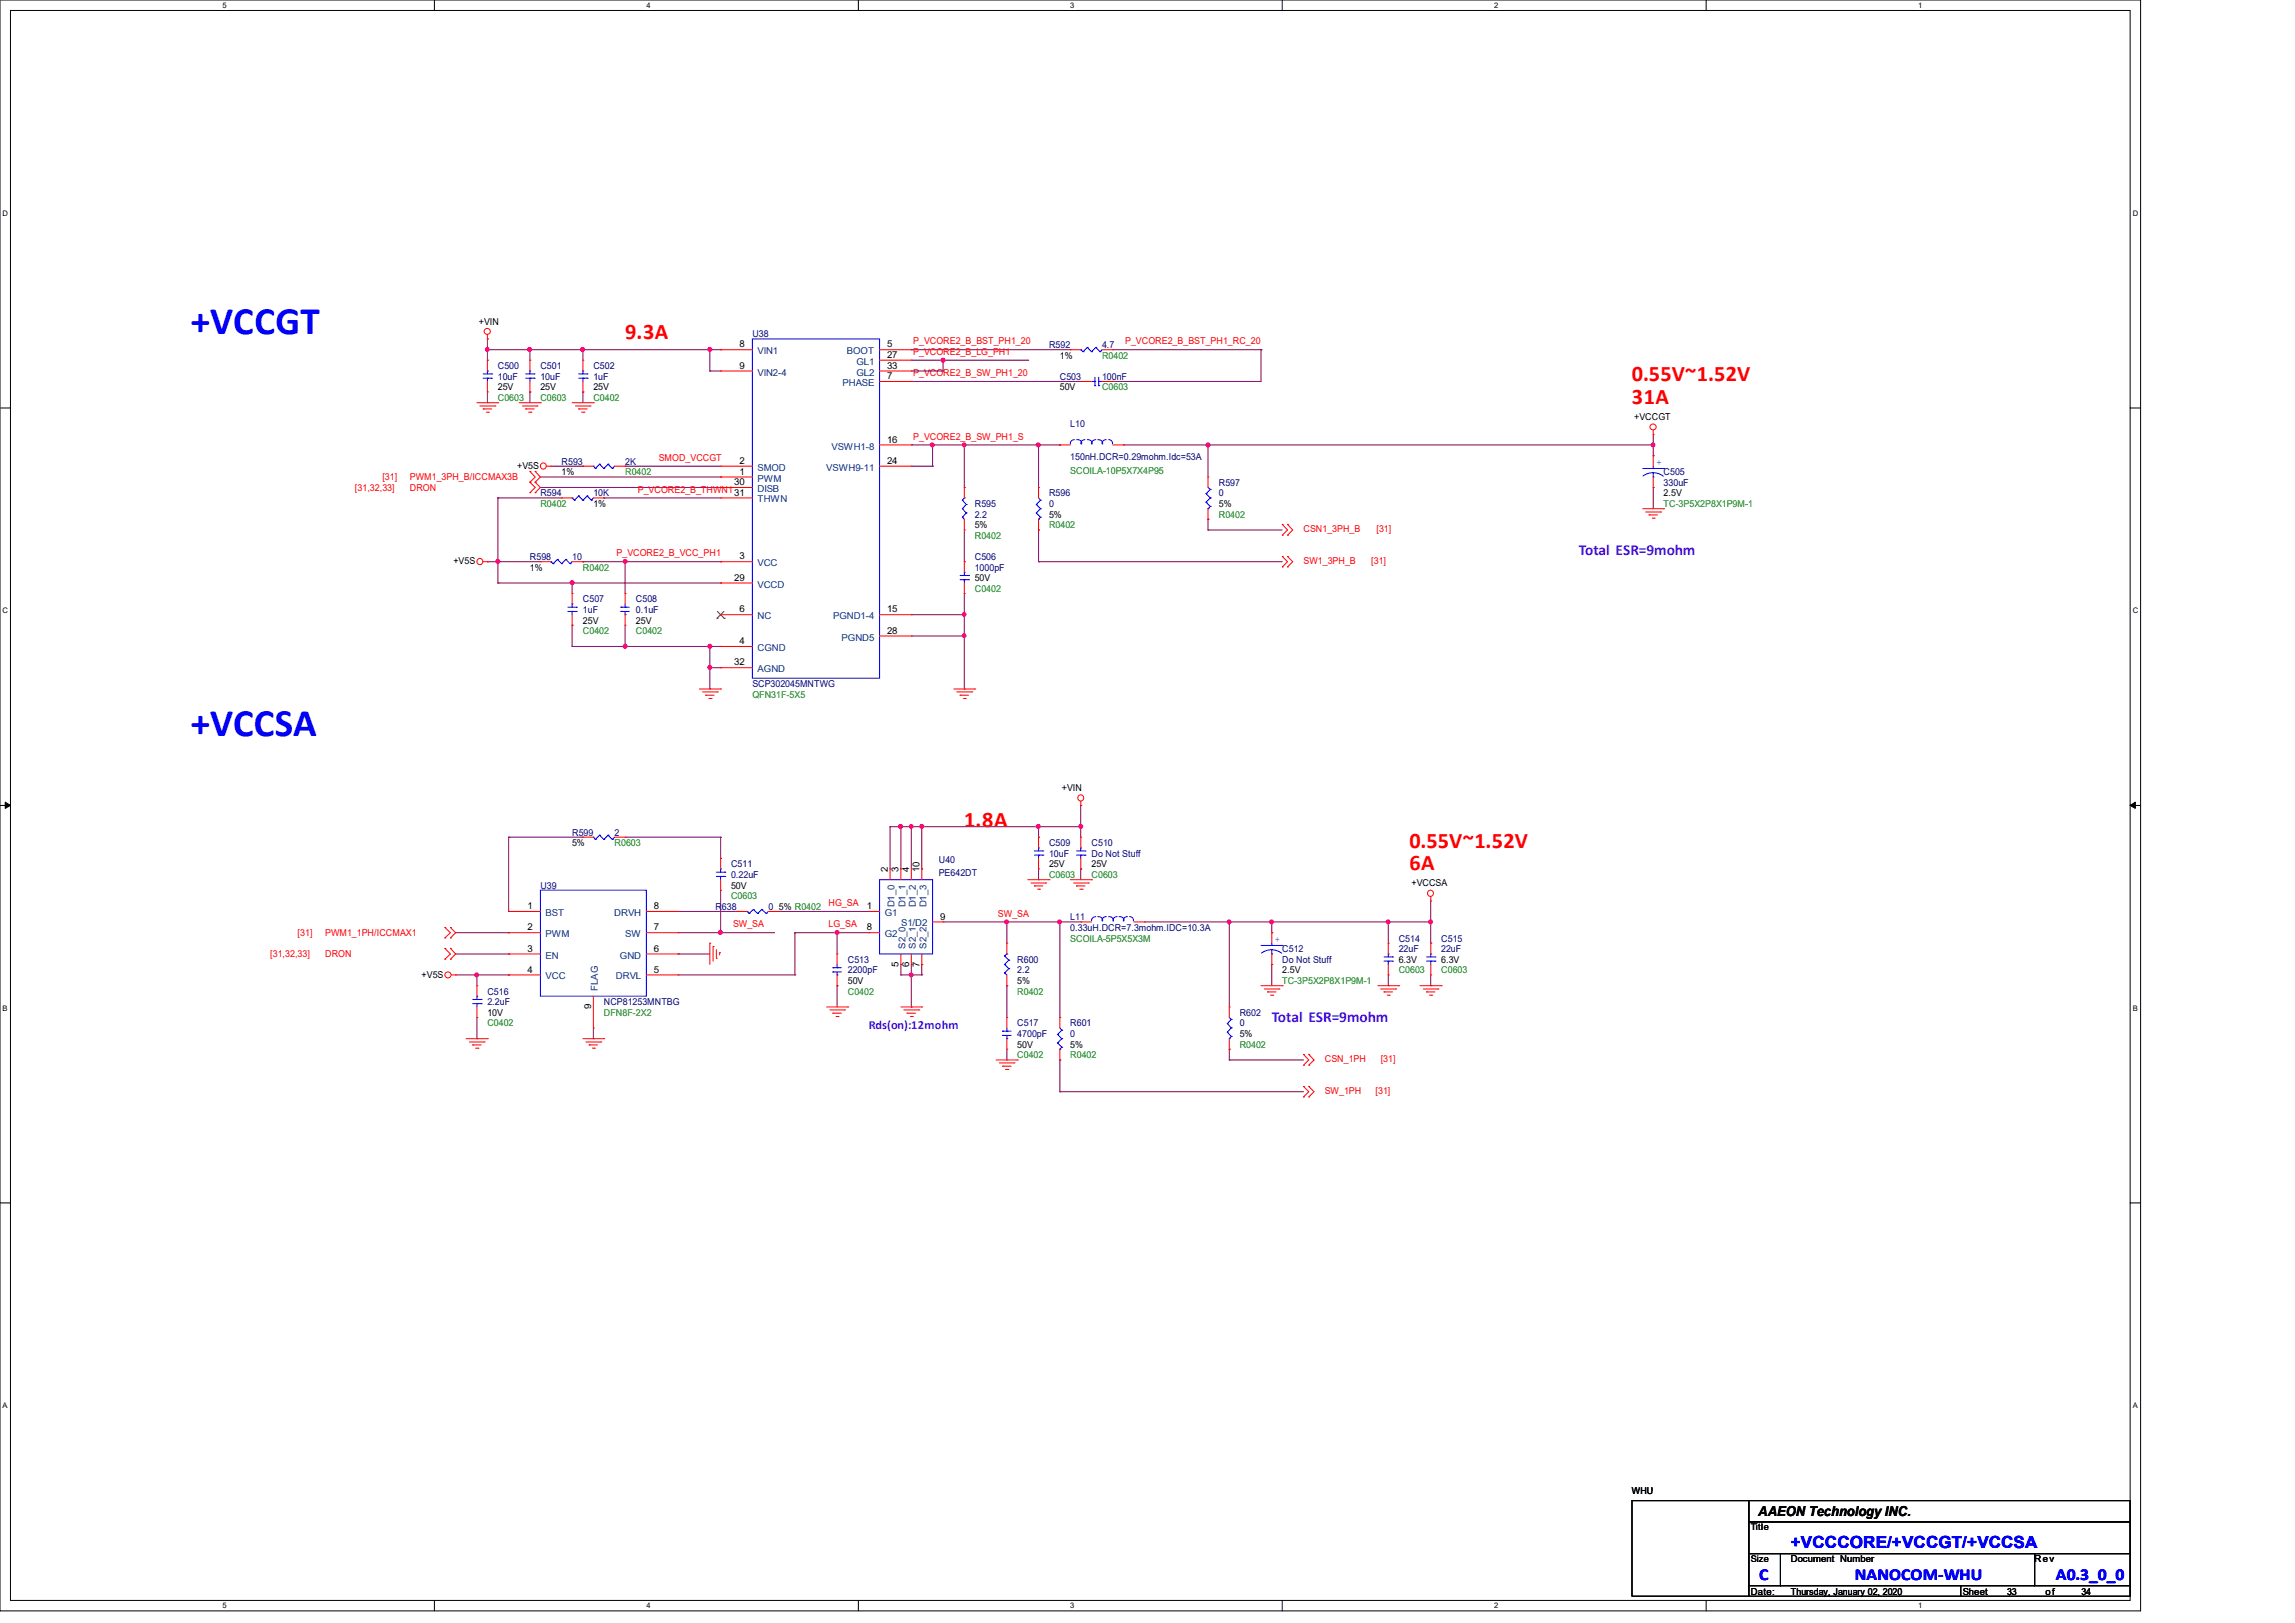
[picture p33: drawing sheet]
<svg xmlns="http://www.w3.org/2000/svg" width="297mm" height="210mm" viewBox="0 0 297 210" stroke-linecap="round" stroke-linejoin="round" font-family="sans-serif">
<defs><g id="words">
<g font-size="5" fill="#00f">
<text x="24.7" y="43.2">+VCCGT</text>
<text x="24.7" y="95.3">+VCCSA</text>
</g>
<g font-size="2.9" fill="#f00">
<text x="80.9" y="43.9">9.3A</text>
<text x="211.2" y="49.4">0.55V~1.52V</text>
<text x="211.2" y="52.2">31A</text>
<text x="124.8" y="107">1.8A</text>
<text x="182.4" y="109.7">0.55V~1.52V</text>
<text x="182.4" y="112.6">6A</text>
</g>
<g font-size="2.2" fill="#00f">
<text x="231.8" y="200.4">+VCCCORE/+VCCGT/+VCCSA</text>
<text x="227.7" y="204.5">C</text>
<text x="240" y="204.5">NANOCOM-WHU</text>
<text x="266.1" y="204.5">A0.3_0_0</text>
</g>
<g font-size="2" fill="#8000ff">
<text x="204.3" y="71.8">Total ESR=9mohm</text>
<text x="164.6" y="132.2">Total ESR=9mohm</text>
</g>
<text font-size="1.8" x="227.5" y="196.2">AAEON Technology INC.</text>
<text font-size="1.6" fill="#8000ff" x="112.4" y="133.2">Rds(on):12mohm</text>
<g font-size="1.2">
<text x="62" y="42">+VIN</text>
<text x="95.7" y="45">8</text>
<text x="95.7" y="47.7">9</text>
<text x="114.8" y="45">5</text>
<text x="114.8" y="46.3">27</text>
<text x="114.8" y="47.7">33</text>
<text x="137.2" y="46.4">1%</text>
<text x="64.4" y="50.5">25V</text>
<text x="69.9" y="50.5">25V</text>
<text x="76.8" y="50.5">25V</text>
<text x="114.8" y="49.1">7</text>
<text x="137.2" y="50.5">50V</text>
<text x="114.8" y="57.3">16</text>
<text x="211.5" y="54.4">+VCCGT</text>
<text x="66.9" y="60.7">+V5S</text>
<text x="72.7" y="61.5">1%</text>
<text x="76.8" y="65.6">1%</text>
<text x="95" y="62.8">30</text>
<text x="95" y="64.1">31</text>
<text x="95.7" y="60">2</text>
<text x="95.7" y="61.4">1</text>
<text x="114.8" y="60">24</text>
<text x="157.7" y="65.6">5%</text>
<text x="215.3" y="64.2">2.5V</text>
<text x="126.2" y="68.3">5%</text>
<text x="135.8" y="67">5%</text>
<text x="58.7" y="73">+V5S</text>
<text x="68.6" y="73.8">1%</text>
<text x="95" y="75.1">29</text>
<text x="95.7" y="72.4">3</text>
<text x="126.2" y="75.2">50V</text>
<text x="75.4" y="80.7">25V</text>
<text x="82.3" y="80.7">25V</text>
<text x="95.7" y="79.2">6</text>
<text x="95.7" y="83.4">4</text>
<text x="114.8" y="82">28</text>
<text x="114.8" y="79.2">15</text>
<text x="95" y="86.1">32</text>
<text x="137.4" y="102.4">+VIN</text>
<text x="74" y="109.5">5%</text>
<text x="114.9" y="112.9" transform="rotate(-90 114.9 112.9)">2</text>
<text x="116.3" y="112.9" transform="rotate(-90 116.3 112.9)">3</text>
<text x="117.6" y="112.9" transform="rotate(-90 117.6 112.9)">4</text>
<text x="119" y="112.9" transform="rotate(-90 119 112.9)">10</text>
<text x="135.8" y="112.2">25V</text>
<text x="141.3" y="112.2">25V</text>
<text x="68.3" y="117.6">1</text>
<text x="84.6" y="117.6">8</text>
<text x="94.6" y="115">50V</text>
<text x="100.8" y="117.7">5% R0402</text>
<text x="112.2" y="117.6">1</text>
<text x="121.7" y="119">9</text>
<text x="182.7" y="114.7">+VCCSA</text>
<text x="68.3" y="120.4">2</text>
<text x="68.3" y="123.1">3</text>
<text x="68.3" y="125.9">4</text>
<text x="84.6" y="120.4">7</text>
<text x="84.6" y="123.1">6</text>
<text x="84.6" y="125.9">5</text>
<text x="112.2" y="120.4">8</text>
<text x="116.3" y="125.1" transform="rotate(-90 116.3 125.1)">5</text>
<text x="117.6" y="125.1" transform="rotate(-90 117.6 125.1)">6</text>
<text x="119" y="125.1" transform="rotate(-90 119 125.1)">7</text>
<text x="165.9" y="125.9">2.5V</text>
<text x="181" y="124.6">6.3V</text>
<text x="186.5" y="124.6">6.3V</text>
<text x="54.6" y="126.5">+V5S</text>
<text x="63.1" y="131.4">10V</text>
<text x="76.5" y="130.6" transform="rotate(-90 76.5 130.6)">9</text>
<text x="109.7" y="127.3">50V</text>
<text x="131.7" y="127.3">5%</text>
<text x="131.7" y="135.5">50V</text>
<text x="138.5" y="135.5">5%</text>
<text x="160.4" y="134.2">5%</text>
<text x="211.2" y="193.3">WHU</text>
<text x="226.6" y="198">Title</text>
<text x="226.6" y="202.1">Size</text>
<text x="231.8" y="202.2">Document Number</text>
<text x="263.3" y="202.2">Rev</text>
<text x="226.6" y="206.3">Date:</text>
<text x="231.8" y="206.3">Thursday, January 02, 2020</text>
<text x="254" y="206.3">Sheet</text>
<text x="259.8" y="206.3">33</text>
<text x="264.7" y="206.3">of</text>
<text x="269.4" y="206.3">34</text>
</g>
<g font-size="1.2" fill="#000080">
<text x="64.4" y="47.8">C500</text>
<text x="69.9" y="47.8">C501</text>
<text x="76.8" y="47.8">C502</text>
<text x="97.4" y="43.6">U38</text>
<text x="135.8" y="45">R592</text>
<text x="142.6" y="45">4.7</text>
<text x="64.4" y="49.1">10uF</text>
<text x="69.9" y="49.1">10uF</text>
<text x="76.8" y="49.1">1uF</text>
<text x="137.2" y="49.1">C503</text>
<text x="142.6" y="49.1">100nF</text>
<text x="138.5" y="55.3">L10</text>
<text x="138.5" y="59.6">150nH.DCR=0.29mohm.Idc=53A</text>
<text x="69.9" y="64.2">R594</text>
<text x="72.7" y="60.1">R593</text>
<text x="76.8" y="64.2">10K</text>
<text x="80.9" y="60.1">2K</text>
<text x="126.2" y="65.6">R595</text>
<text x="135.8" y="64.2">R596</text>
<text x="135.8" y="65.6">0</text>
<text x="157.7" y="62.9">R597</text>
<text x="157.7" y="64.2">0</text>
<text x="215.3" y="61.5">C505</text>
<text x="215.3" y="62.9">330uF</text>
<text x="126.2" y="67">2.2</text>
<text x="68.6" y="72.4">R598</text>
<text x="74" y="72.4">10</text>
<text x="75.4" y="77.9">C507</text>
<text x="82.3" y="77.9">C508</text>
<text x="126.2" y="72.4">C506</text>
<text x="126.2" y="73.8">1000pF</text>
<text x="75.4" y="79.3">1uF</text>
<text x="82.3" y="79.3">0.1uF</text>
<text x="97.4" y="88.9">SCP302045MNTWG</text>
<text x="74" y="108.1">R599</text>
<text x="79.5" y="108.1">2</text>
<text x="94.6" y="112.2">C511</text>
<text x="94.6" y="113.6">0.22uF</text>
<text x="121.5" y="111.7">U40</text>
<text x="121.5" y="113.3">PE642DT</text>
<text x="135.8" y="109.5">C509</text>
<text x="135.8" y="110.9">10uF</text>
<text x="141.3" y="109.5">C510</text>
<text x="141.3" y="110.9">Do Not Stuff</text>
<text x="69.9" y="115">U39</text>
<text x="92.6" y="117.7">R638</text>
<text x="99.4" y="117.7">0</text>
<text x="138.5" y="119.1">L11</text>
<text x="109.7" y="124.6">C513</text>
<text x="109.7" y="125.9">2200pF</text>
<text x="131.7" y="124.6">R600</text>
<text x="131.7" y="125.9">2.2</text>
<text x="138.5" y="120.4">0.33uH.DCR=7.3mohm.IDC=10.3A</text>
<text x="165.9" y="123.2">C512</text>
<text x="165.9" y="124.6">Do Not Stuff</text>
<text x="181" y="121.8">C514</text>
<text x="181" y="123.2">22uF</text>
<text x="186.5" y="121.8">C515</text>
<text x="186.5" y="123.2">22uF</text>
<text x="63.1" y="128.7">C516</text>
<text x="63.1" y="130">2.2uF</text>
<text x="78.1" y="130">NCP81253MNTBG</text>
<text x="160.4" y="131.4">R602</text>
<text x="131.7" y="132.8">C517</text>
<text x="131.7" y="134.2">4700pF</text>
<text x="138.5" y="132.8">R601</text>
<text x="138.5" y="134.2">0</text>
<text x="160.4" y="132.8">0</text>
</g>
<g font-size="1.2" fill="#004080">
<text x="98" y="45.8">VIN1</text>
<text x="109.6" y="45.8">BOOT</text>
<text x="110.8" y="47.2">GL1</text>
<text x="98" y="48.6">VIN2-4</text>
<text x="109" y="50">PHASE</text>
<text x="110.8" y="48.6">GL2</text>
<text x="107.6" y="58.2">VSWH1-8</text>
<text x="98" y="60.9">SMOD</text>
<text x="98" y="62.3">PWM</text>
<text x="98" y="63.7">DISB</text>
<text x="98" y="65">THWN</text>
<text x="106.9" y="60.9">VSWH9-11</text>
<text x="98" y="73.3">VCC</text>
<text x="98" y="76">VCCD</text>
<text x="98" y="80.1">NC</text>
<text x="107.8" y="80.1">PGND1-4</text>
<text x="108.9" y="82.9">PGND5</text>
<text x="98" y="84.2">CGND</text>
<text x="98" y="87">AGND</text>
<text x="70.6" y="118.5">BST</text>
<text x="79.5" y="118.5">DRVH</text>
<text x="114.5" y="118.5">G1</text>
<text x="115.8" y="117.4" transform="rotate(-90 115.8 117.4)">D1_0</text>
<text x="116.6" y="119.9">S1/D2</text>
<text x="117.2" y="117.4" transform="rotate(-90 117.2 117.4)">D1_1</text>
<text x="118.5" y="117.4" transform="rotate(-90 118.5 117.4)">D1_2</text>
<text x="119.9" y="117.4" transform="rotate(-90 119.9 117.4)">D1_3</text>
<text x="70.6" y="121.3">PWM</text>
<text x="70.6" y="124">EN</text>
<text x="80.2" y="124">GND</text>
<text x="80.9" y="121.3">SW</text>
<text x="114.5" y="121.3">G2</text>
<text x="117.2" y="122.8" transform="rotate(-90 117.2 122.8)">S2_0</text>
<text x="118.5" y="122.8" transform="rotate(-90 118.5 122.8)">S2_1</text>
<text x="119.9" y="122.8" transform="rotate(-90 119.9 122.8)">S2_2</text>
<text x="70.6" y="126.7">VCC</text>
<text x="77.4" y="128.2" transform="rotate(-90 77.4 128.2)">FLAG</text>
<text x="79.7" y="126.7">DRVL</text>
</g>
<g font-size="1.2" fill="#f00">
<text x="118.2" y="44.6">P_VCORE2_B_BST_PH1_20</text>
<text x="118.2" y="45.9">P_VCORE2_B_LG_PH1</text>
<text x="145.6" y="44.6">P_VCORE2_B_BST_PH1_RC_20</text>
<text x="118.2" y="48.7">P_VCORE2_B_SW_PH1_20</text>
<text x="85.3" y="59.6">SMOD_VCCGT</text>
<text x="118.2" y="56.9">P_VCORE2_B_SW_PH1_S</text>
<text x="45.9" y="63.5">[31,32,33]</text>
<text x="49.5" y="62.1">[31]</text>
<text x="53" y="62.1">PWM1_3PH_B/ICCMAX3B</text>
<text x="53" y="63.5">DRON</text>
<text x="82.5" y="63.8">P_VCORE2_B_THWN1</text>
<text x="168.7" y="68.9">CSN1_3PH_B</text>
<text x="178.1" y="68.9">[31]</text>
<text x="79.8" y="72">P_VCORE2_B_VCC_PH1</text>
<text x="168.7" y="73">SW1_3PH_B</text>
<text x="177.5" y="73">[31]</text>
<text x="107.2" y="117.3">HG_SA</text>
<text x="129.2" y="118.6">SW_SA</text>
<text x="35" y="123.9">[31,32,33]</text>
<text x="38.5" y="121.2">[31]</text>
<text x="42.1" y="121.2">PWM1_1PH/ICCMAX1</text>
<text x="42.1" y="123.9">DRON</text>
<text x="94.9" y="120">SW_SA</text>
<text x="107.2" y="120">LG_SA</text>
<text x="171.4" y="137.5">CSN_1PH</text>
<text x="178.7" y="137.5">[31]</text>
<text x="171.4" y="141.6">SW_1PH</text>
<text x="178" y="141.6">[31]</text>
</g>
<g font-size="1.2" fill="#008000">
<text x="142.6" y="46.4">R0402</text>
<text x="64.4" y="51.9">C0603</text>
<text x="69.9" y="51.9">C0603</text>
<text x="76.8" y="51.9">C0402</text>
<text x="142.6" y="50.5">C0603</text>
<text x="69.9" y="65.6">R0402</text>
<text x="80.9" y="61.5">R0402</text>
<text x="138.5" y="61.3">SCOILA-10P5X7X4P95</text>
<text x="215.3" y="65.6">TC-3P5X2P8X1P9M-1</text>
<text x="126.2" y="69.7">R0402</text>
<text x="135.8" y="68.3">R0402</text>
<text x="157.7" y="67">R0402</text>
<text x="75.4" y="73.8">R0402</text>
<text x="126.2" y="76.6">C0402</text>
<text x="75.4" y="82">C0402</text>
<text x="82.3" y="82">C0402</text>
<text x="97.4" y="90.3">QFN31F-5X5</text>
<text x="79.5" y="109.5">R0603</text>
<text x="135.8" y="113.6">C0603</text>
<text x="141.3" y="113.6">C0603</text>
<text x="94.6" y="116.3">C0603</text>
<text x="138.5" y="121.8">SCOILA-5P5X5X3M</text>
<text x="181" y="125.9">C0603</text>
<text x="186.5" y="125.9">C0603</text>
<text x="78.1" y="131.4">DFN8F-2X2</text>
<text x="109.7" y="128.7">C0402</text>
<text x="131.7" y="128.7">R0402</text>
<text x="165.9" y="127.3">TC-3P5X2P8X1P9M-1</text>
<text x="63.1" y="132.8">C0402</text>
<text x="131.7" y="136.9">C0402</text>
<text x="138.5" y="136.9">R0402</text>
<text x="160.4" y="135.5">R0402</text>
</g>
<g font-size="1.1" fill="#00f">
<text x="214.4" y="60.2">+</text>
<text x="165" y="121.9">+</text>
</g>
<g font-size="1">
<text x="28.8" y="1">5</text>
<text x="83.7" y="1">4</text>
<text x="138.5" y="1">3</text>
<text x="193.4" y="1">2</text>
<text x="248.2" y="1">1</text>
<text x=".3" y="27.9">D</text>
<text x="276" y="27.9">D</text>
<text x=".3" y="79.4">C</text>
<text x="276" y="79.4">C</text>
<text x=".3" y="130.8">B</text>
<text x="276" y="130.8">B</text>
<text x=".3" y="182.2">A</text>
<text x="276" y="182.2">A</text>
<text x="28.8" y="208.1">5</text>
<text x="83.7" y="208.1">4</text>
<text x="138.5" y="208.1">3</text>
<text x="193.4" y="208.1">2</text>
<text x="248.2" y="208.1">1</text>
</g>
</g></defs>
<path d="M0 0h277v208.4h-277zM1.4 1.4h274.3v205.7h-274.3z" fill="none" stroke="#000" stroke-width=".13"/>
<g fill="#fff">
<path d="M28.8 .1h.5v1.1h-.5z"/>
<path d="M28.8 207.2h.5v1.1h-.5z"/>
</g>
<path d="M56.2 0v1.4M56.2 207.1v1.3" fill="none" stroke="#000" stroke-width=".13"/>
<g fill="#fff">
<path d="M83.7 .1h.5v1.1h-.5z"/>
<path d="M83.7 207.2h.5v1.1h-.5z"/>
</g>
<path d="M111.1 0v1.4M111.1 207.1v1.3" fill="none" stroke="#000" stroke-width=".13"/>
<g fill="#fff">
<path d="M138.5 .1h.6v1.1h-.6z"/>
<path d="M138.5 207.2h.6v1.1h-.6z"/>
</g>
<path d="M165.9 0v1.4M165.9 207.1v1.3" fill="none" stroke="#000" stroke-width=".13"/>
<g fill="#fff">
<path d="M193.4 .1h.5v1.1h-.5z"/>
<path d="M193.4 207.2h.5v1.1h-.5z"/>
</g>
<path d="M220.8 0v1.4M220.8 207.1v1.3" fill="none" stroke="#000" stroke-width=".13"/>
<g fill="#fff">
<path d="M248.2 .1h.6v1.1h-.6z"/>
<path d="M248.2 207.2h.6v1.1h-.6z"/>
<path d="M.3 27.1h.8v1.1h-.8z"/>
<path d="M276 27.1h.7v1.1h-.7z"/>
<path d="M.3 78.5h.8v1.1h-.8z"/>
<path d="M276 78.5h.7v1.1h-.7z"/>
</g>
<path d="M0 52.8h1.4M275.7 52.8h1.3" fill="none" stroke="#000" stroke-width=".13"/>
<g fill="#fff">
<path d="M.3 129.9h.7v1.1h-.7z"/>
<path d="M276 129.9h.6v1.1h-.6z"/>
</g>
<path d="M0 104.2h1.4M275.7 104.2h1.3" fill="none" stroke="#000" stroke-width=".13"/>
<path d="M.7 103.8l.7 .4-.7 .4zM275.7 104.2l.7-.4v.8z" fill="#000" stroke="#000" stroke-width=".13"/>
<g fill="#fff">
<path d="M.3 181.4h.7v1.1h-.7z"/>
<path d="M276 181.4h.6v1.1h-.6z"/>
</g>
<path d="M0 155.7h1.4M275.7 155.7h1.3M211.2 194.2h15.1v12.3h-15.1zM226.3 194.2h49.4v2.7h-49.4zM226.3 196.9h49.4v4.1h-49.4zM226.3 201h4.1v4.2h-4.1zM226.3 205.2h27.4v1.3h-27.4zM230.4 201h32.9v4.2h-32.9zM253.7 205.2h22v1.3h-22zM263.3 201h12.4v4.2h-12.4z" fill="none" stroke="#000" stroke-width=".13"/>
<g fill="none" stroke="#800040" stroke-width=".13">
<path d="M63.1 43.9h.1M63.1 46.6h.1M63.1 52.1h.1M63.1 43.9v2.7M63.1 50.7v1.4M63.1 45.3h30.2M68.6 50.7h.1M68.6 45.3h.1M68.6 45.3v1.3M68.6 50.7v1.4M75.4 50.7h.1M75.4 45.3h.1"/>
<path d="M75.4 45.3v1.3M75.4 50.7v1.4M91.9 48h.1M91.9 45.3h.1M91.9 48h1.4M91.9 45.3v2.7M93.3 45.3h.1M117.9 45.3h.1M117.9 49.4h.1M117.9 45.3h20.6M117.9 48h4.1M117.9 57.6h19.3"/>
<path d="M117.9 49.4h22M117.9 46.6h15.1M120.7 57.6h.1M120.7 57.6v2.7M122 46.6h.1M122 48h.1M122 46.6v1.4M124.8 57.6h.1M124.8 57.6v5.5M133 46.6h.1M134.4 57.6h.1M134.4 57.6v5.5"/>
<path d="M137.2 57.6h.1M144 49.4h.1M144 45.3h19.2M145.4 57.6h68.6M156.3 57.6h.1M156.3 57.6v4.1M163.2 45.3h.1M163.2 45.3v4.1h-19.2M214 57.6h.1M214 59h.1M214 56.2v2.8M63.1 72.7h.1"/>
<path d="M63.1 72.7h6.8M64.4 64.4h.1M64.4 72.7h.1M64.4 75.4h.1M64.4 64.4h8.3M64.4 64.4v11M64.4 75.4h28.9M69.9 61.7h23.4M69.9 63.1h23.4M71.3 60.3h4.1M74 75.4h.1M74 75.4v1.4"/>
<path d="M75.4 60.3h.1M75.4 72.7h.1M75.4 72.7h17.9M78.1 64.4h.1M78.1 64.4h15.2M80.9 60.3h.1M80.9 72.7h.1M80.9 60.3h12.4M80.9 72.7v4.1M93.3 61.7h.1M93.3 63.1h.1M93.3 72.7h.1"/>
<path d="M93.3 75.4h.1M117.9 60.3h2.8M117.9 79.5h6.9M120.7 60.3h.1M124.8 79.5h.1M124.8 72.7h.1M124.8 63.1h.1M124.8 68.6v4.1M124.8 76.8v12.4M134.4 72.7h.1M134.4 68.6h.1M134.4 68.6v4.1"/>
<path d="M134.4 72.7h31.5M156.3 68.6h.1M156.3 67.2h.1M156.3 67.2v1.4M156.3 68.6h9.6M214 63.1h.1M214 63.1v2.7M74 83.7h.1M74 80.9h.1M74 80.9v2.8M74 83.7h19.3M80.9 83.7h.1"/>
<path d="M80.9 80.9v2.8M91.9 83.7h.1M91.9 86.4h.1M91.9 89.2h.1M91.9 83.7v5.5M91.9 86.4h1.4M93.3 83.7h.1M117.9 82.3h6.9M124.8 82.3h.1M124.8 89.2h.1M65.8 108.3h.1M65.8 117.9h.1"/>
<path d="M65.8 108.3h9.6M65.8 108.3v9.6M80.9 108.3h12.4M87.8 117.9h7.5M93.3 108.3h.1M93.3 111.1h.1M93.3 108.3v2.8M93.3 115.2v5.5M95.3 117.9h.1M100.8 117.9h11.6M112.4 117.9h.1M115.2 107h.1"/>
<path d="M115.2 107v5.4M115.2 107h24.7M116.6 107h.1M116.6 107v5.4M117.9 107h.1M117.9 107v5.4M119.3 112.4h.1M119.3 107h.1M119.3 107v5.4M122 119.3h17.9M130.3 119.3h.1M130.3 119.3v2.7"/>
<path d="M134.4 107h.1M134.4 113.8h.1M134.4 108.3h.1M134.4 107v1.3M134.4 112.4v1.4M137.2 119.3h.1M137.2 119.3v12.4M139.9 104.2h.1M139.9 107h.1M139.9 112.4h.1M139.9 104.2v4.1M139.9 112.4v1.4"/>
<path d="M148.1 119.3h37.1M159.1 119.3h.1M159.1 119.3v11M164.6 119.3h.1M164.6 119.3v1.4M179.7 119.3h.1M179.7 119.3v2.7M185.2 119.3h.1M185.2 116.6v5.4M59 123.4h6.8M59 126.2h6.8M59 120.7h6.8"/>
<path d="M61.7 126.2h.1M61.7 134.4h.1M61.7 126.2v1.4M61.7 131.7v2.7M65.8 126.2h.1M65.8 120.7h.1M65.8 123.4h.1M76.8 134.4h.1M76.8 133v1.4M87.8 123.4h.1M87.8 123.4h4.1M87.8 126.2h15.1"/>
<path d="M87.8 120.7h12.3M93.3 120.7h.1M100.1 120.7h.1M102.9 126.2h.1M102.9 120.7h.1M102.9 120.7h9.5M102.9 120.7v5.5M108.3 120.7h.1M108.3 127.6h.1M108.3 120.7v2.7M108.3 127.6v2.7M116.6 126.2h.1"/>
<path d="M116.6 126.2h2.7M116.6 124.8v1.4M117.9 126.2h.1M117.9 130.3h.1M117.9 124.8v5.5M119.3 124.8h.1M119.3 126.2h.1M119.3 124.8v1.4M130.3 137.2h.1M130.3 127.6h.1M130.3 127.6v4.1M130.3 135.8v1.4"/>
<path d="M137.2 137.2h.1M137.2 137.2v4.1M159.1 135.8h.1M159.1 137.2h.1M159.1 135.8v1.4M159.1 137.2h9.6M164.6 124.8h.1M164.6 120.7h.1M164.6 124.8v2.8M179.7 127.6h.1M179.7 126.2v1.4M185.2 122h.1"/>
<path d="M185.2 127.6h.1M185.2 126.2v1.4M137.2 141.3h.1M137.2 141.3h31.5"/>
</g>
<g fill="#f0f" stroke="#f0f" stroke-width=".13">
<circle cx="61.7" cy="126.2" r=".25"/>
<circle cx="93.2" cy="120.7" r=".25"/>
<circle cx="117.9" cy="126.1" r=".24"/>
<circle cx="116.5" cy="106.9" r=".25"/>
<circle cx="117.9" cy="106.9" r=".24"/>
<circle cx="139.9" cy="106.9" r=".25"/>
<circle cx="119.3" cy="106.9" r=".25"/>
<circle cx="134.4" cy="106.9" r=".25"/>
<circle cx="130.3" cy="119.3" r=".25"/>
<circle cx="108.3" cy="120.7" r=".25"/>
<circle cx="159.1" cy="119.3" r=".24"/>
<circle cx="164.5" cy="119.3" r=".25"/>
<circle cx="179.6" cy="119.3" r=".24"/>
<circle cx="185.1" cy="119.3" r=".25"/>
<circle cx="137.1" cy="119.3" r=".25"/>
<circle cx="63" cy="45.2" r=".24"/>
<circle cx="68.5" cy="45.2" r=".25"/>
<circle cx="75.4" cy="45.2" r=".25"/>
<circle cx="91.9" cy="45.2" r=".25"/>
<circle cx="64.4" cy="72.6" r=".25"/>
<circle cx="74" cy="75.4" r=".25"/>
<circle cx="80.9" cy="72.6" r=".25"/>
<circle cx="80.9" cy="83.6" r=".25"/>
<circle cx="91.9" cy="83.6" r=".25"/>
<circle cx="91.9" cy="86.4" r=".25"/>
<circle cx="134.4" cy="57.6" r=".25"/>
<circle cx="156.3" cy="57.6" r=".25"/>
<circle cx="213.9" cy="57.6" r=".24"/>
<circle cx="124.8" cy="82.2" r=".24"/>
<circle cx="124.8" cy="79.5" r=".24"/>
<circle cx="120.6" cy="57.6" r=".25"/>
<circle cx="124.8" cy="57.6" r=".24"/>
<circle cx="122" cy="46.6" r=".25"/>
</g>
<g fill="none" stroke="#f00" stroke-width=".13">
<path d="M61.7 52.1h2.7M62.1 52.5h2M62.5 52.9h.1M62.5 52.9h1.1M62.9 53.3h.3M63.1 43.9h.1M63.1 50.7h.1M63.1 46.6h.1M63.1 43.3v.6M63.1 46.6v1.4M63.1 49.4v1.3M63.2 53.3h.1"/>
<path d="M64.1 52.5h.1M64.4 52.1h.1M67.2 52.1h2.7M67.6 52.5h1.9M68 52.9h.1M68 52.9h1.1M68.4 53.3h.3M68.6 50.7h.1M68.6 46.6h.1M68.6 46.6v1.4M68.6 49.4v1.3M68.7 53.3h.1"/>
<path d="M69.5 52.5h.1M69.9 52.1h.1M74 52.1h2.8M74.5 52.5h1.9M74.9 52.9h.1M74.9 52.9h1.1M75.3 53.3h.3M75.4 50.7h.1M75.4 46.6h.1M75.4 46.6v1.4M75.4 49.4v1.3M75.6 53.3h.1"/>
<path d="M76.4 52.5h.1M76.8 52.1h.1M93.3 45.3h.1M93.3 48h.1M93.3 45.3h4.1M93.3 48h4.1M113.8 57.6h4.1M113.8 49.4h4.1M113.8 45.3h4.1M113.8 48h4.1M113.8 46.6h4.1M117.9 45.3h.1"/>
<path d="M117.9 46.6h.1M117.9 48h.1M117.9 49.4h.1M117.9 57.6h.1M137.2 57.6h.1M137.2 57.6h1.3M138.5 45.3h.1M138.5 45.3h1.4M139.9 49.4h.1M139.9 49.4h1.4M142.6 49.4h1.4M142.6 45.3h1.4"/>
<path d="M144 49.4h.1M144 45.3h.1M144 57.6h1.4M145.4 57.6h.1M214 56.2h.1M214 59h.1M214 55.7v.5M214 59v1.3M62.5 72.7h.6M63.1 72.7h.1M68.6 62.4h.1M68.6 61h.1"/>
<path d="M68.6 63.8h.1M68.6 61l.7 .7-.7 .7M68.6 62.4l.7 .7-.7 .7M69.3 61h.1M69.3 62.4h.1M69.3 63.8h.1M69.3 61l.6 .7-.6 .7M69.3 62.4l.6 .7-.6 .7M69.9 72.7h.1M69.9 72.7h1.4M70.7 60.3h.6M71.3 60.3h.1"/>
<path d="M72.7 64.4h.1M72.7 64.4h1.3M74 76.8h.1M74 72.7h1.4M74 76.8v1.3M74 79.5v1.4M75.4 60.3h.1M75.4 72.7h.1M75.4 60.3h1.4M76.8 64.4h1.3M78.1 64.4h.1M79.5 60.3h1.4"/>
<path d="M80.9 60.3h.1M80.9 76.8h.1M80.9 76.8v1.3M80.9 79.5v1.4M93.3 60.3h.1M93.3 61.7h.1M93.3 63.1h.1M93.3 64.4h.1M93.3 72.7h.1M93.3 75.4h.1M93.3 79.5h.1M93.3 60.3h4.1"/>
<path d="M93.3 72.7h4.1M93.3 61.7h4.1M93.3 63.1h4.1M93.3 64.4h4.1M93.3 75.4h4.1M93.3 79.5h4.1M113.8 60.3h4.1M113.8 79.5h4.1M117.9 60.3h.1M117.9 79.5h.1M124.8 68.6h.1M124.8 63.1h.1"/>
<path d="M124.8 76.8h.1M124.8 72.7h.1M124.8 63.1v1.3M124.8 67.2v1.4M124.8 72.7v1.3M124.8 75.4v1.4M134.4 63.1h.1M134.4 68.6h.1M134.4 63.1v1.3M134.4 67.2v1.4M156.3 61.7h.1M156.3 67.2h.1"/>
<path d="M156.3 61.7v1.4M156.3 65.8v1.4M165.9 69.3h.1M165.9 67.9h.1M165.9 73.4h.1M165.9 72h.1M165.9 67.9l.7 .7-.7 .7M165.9 72l.7 .7-.7 .7M166.6 69.3h.1M166.6 67.9h.1M166.6 73.4h.1M166.6 72h.1"/>
<path d="M166.6 67.9l.7 .7-.7 .7M166.6 72l.7 .7-.7 .7M212.6 65.8h2.7M213 66.3h1.9M213.4 66.6h.1M213.4 66.6h1.1M213.8 67.1h.3M214 63.1h.1M214 61.7v1.4M214.1 67.1h.1M214.9 66.3h.1M215.3 65.8h.1"/>
<path d="M74 80.9h.1M80.9 80.9h.1M90.5 89.2h2.8M90.9 89.5h1.9M91.3 90h.1M91.3 90h1.1M91.7 90.4h.3M92 90.4h.1M92.8 89.5h.1M93.3 89.2h.1M93.3 83.7h.1M93.3 86.4h.1"/>
<path d="M93.3 83.7h4.1M93.3 86.4h4.1M113.8 82.3h4.1M117.9 82.3h.1M123.4 89.2h2.8M123.8 89.5h2M124.2 90h.1M124.2 90h1.1M124.7 90.4h.2M124.9 90.4h.1M125.8 89.5h.1M126.2 89.2h.1"/>
<path d="M65.8 117.9h.1M65.8 117.9h4.1M75.4 108.3h.1M75.4 108.3h1.4M79.5 108.3h1.4M80.9 108.3h.1M83.7 117.9h4.1M87.8 117.9h.1M93.3 115.2h.1M93.3 111.1h.1M93.3 111.1v1.3M93.3 113.8v1.4"/>
<path d="M95.3 117.9h.1M95.3 117.9h1.4M99.4 117.9h1.4M100.8 117.9h.1M112.4 117.9h.1M112.4 117.9h1.4M115.2 112.4h.1M115.2 112.4v1.4M116.6 112.4h.1M116.6 112.4v1.4M117.9 112.4h.1M117.9 112.4v1.4"/>
<path d="M119.3 112.4h.1M119.3 112.4v1.4M120.7 119.3h1.3M122 119.3h.1M133 113.8h2.8M133.4 114.3h1.9M133.9 114.6h.1M133.9 114.6h1.1M134.3 115.1h.2M134.4 112.4h.1M134.4 108.3h.1M134.4 108.3v1.4"/>
<path d="M134.4 111.1v1.3M134.5 115.1h.1M135.3 114.3h.1M135.8 113.8h.1M138.5 113.8h2.8M138.9 114.3h1.9M139.3 114.6h.1M139.3 114.6h1.1M139.7 115.1h.3M139.9 104.2h.1M139.9 112.4h.1M139.9 108.3h.1"/>
<path d="M139.9 119.3h.1M139.9 103.7v.5M139.9 108.3v1.4M139.9 111.1v1.3M139.9 119.3h1.4M140 115.1h.1M140.8 114.3h.1M141.3 113.8h.1M146.7 119.3h1.4M148.1 119.3h.1M185.2 116.6h.1M185.2 116v.6"/>
<path d="M57.6 121.4h.1M57.6 120h.1M57.6 124.1h.1M57.6 122.7h.1M57.6 120l.7 .7-.7 .7M57.6 122.7l.7 .7-.7 .7M58.3 120h.1M58.3 121.4h.1M58.3 122.7h.1M58.3 124.1h.1M58.3 120l.7 .7-.7 .7M58.3 122.7l.7 .7-.7 .7"/>
<path d="M58.4 126.2h.6M59 126.2h.1M60.3 134.4h2.8M60.7 134.8h2M61.2 135.2h.1M61.2 135.2h1.1M61.6 135.6h.2M61.7 131.7h.1M61.7 127.6h.1M61.7 127.6v1.3M61.7 130.3v1.4M61.8 135.6h.1"/>
<path d="M62.7 134.8h.1M63.1 134.4h.1M65.8 120.7h.1M65.8 123.4h.1M65.8 126.2h.1M65.8 126.2h4.1M65.8 120.7h4.1M65.8 123.4h4.1M75.4 134.4h2.7M75.8 134.8h2M76.2 135.2h.1M76.2 135.2h1.1"/>
<path d="M76.7 135.6h.2M76.8 133h.1M76.8 128.9v4.1M76.9 135.6h.1M77.8 134.8h.1M78.1 134.4h.1M83.7 126.2h4.1M83.7 120.7h4.1M83.7 123.4h4.1M87.8 120.7h.1M87.8 123.4h.1M87.8 126.2h.1"/>
<path d="M91.9 122h.1M91.9 122v2.8M92.3 122.5h.1M92.3 122.5v1.9M92.7 124h.1M92.7 122.9v1.1M93.1 123.3h.1M93.1 123.3v.3M107 130.3h2.7M107.4 130.7h1.9M107.8 131.1h.1M107.8 131.1h1.1"/>
<path d="M108.2 131.5h.3M108.3 123.4h.1M108.3 127.6h.1M108.3 123.4v1.4M108.3 126.2v1.4M108.5 131.5h.1M109.3 130.7h.1M109.7 130.3h.1M112.4 120.7h.1M112.4 120.7h1.4M116.6 124.8h.1M116.6 130.3h2.7"/>
<path d="M116.6 123.4v1.4M117 130.7h1.9M117.4 131.1h.1M117.4 131.1h1.1M117.8 131.5h.3M117.9 124.8h.1M117.9 123.4v1.4M118.1 131.5h.1M118.9 130.7h.1M119.3 130.3h.1M119.3 124.8h.1M119.3 123.4v1.4"/>
<path d="M128.9 137.2h2.8M129.3 137.5h1.9M129.8 138h.1M129.8 138h1.1M130.1 138.4h.3M130.3 131.7h.1M130.3 135.8h.1M130.3 127.6h.1M130.3 122h.1M130.3 122v1.4M130.3 126.2v1.4M130.3 131.7v1.3"/>
<path d="M130.3 134.4v1.4M130.4 138.4h.1M131.2 137.5h.1M131.7 137.2h.1M137.2 131.7h.1M137.2 137.2h.1M137.2 131.7v1.3M137.2 135.8v1.4M159.1 130.3h.1M159.1 135.8h.1M159.1 130.3v1.4M159.1 134.4v1.4"/>
<path d="M163.2 127.6h2.7M163.6 128h1.9M164 128.4h.1M164 128.4h1.1M164.4 128.8h.3M164.6 120.7h.1M164.6 124.8h.1M164.6 120.7v1.3M164.6 123.4v1.4M164.7 128.8h.1M165.5 128h.1M165.9 127.6h.1"/>
<path d="M168.7 137.8h.1M168.7 136.4h.1M168.7 136.4l.7 .8-.7 .6M169.4 137.8h.1M169.4 136.4h.1M169.4 136.4l.7 .8-.7 .6M178.3 127.6h2.7M178.7 128h1.9M179.1 128.4h.1M179.1 128.4h1.1M179.5 128.8h.3M179.7 126.2h.1"/>
<path d="M179.7 122h.1M179.7 122v1.4M179.7 124.8v1.4M179.8 128.8h.1M180.6 128h.1M181 127.6h.1M183.8 127.6h2.7M184.2 128h1.9M184.6 128.4h.1M184.6 128.4h1.1M185 128.8h.3M185.2 126.2h.1"/>
<path d="M185.2 122h.1M185.2 122v1.4M185.2 124.8v1.4M185.3 128.8h.1M186.1 128h.1M186.5 127.6h.1M168.7 141.9h.1M168.7 140.6h.1M168.7 140.6l.7 .7-.7 .6M169.4 141.9h.1M169.4 140.6h.1M169.4 140.6l.7 .7-.7 .6"/>
<circle cx="63.1" cy="42.9" r=".39"/>
<circle cx="213.9" cy="55.2" r=".39"/>
<circle cx="62.1" cy="72.7" r=".39"/>
<circle cx="70.3" cy="60.3" r=".39"/>
<circle cx="139.9" cy="103.3" r=".39"/>
<circle cx="185.1" cy="115.6" r=".39"/>
<circle cx="58" cy="126.2" r=".39"/>
</g>
<g fill="none" stroke="#00f" stroke-width=".13">
<path d="M62.5 48.4h1.1M62.5 48.9h1.1M63.1 48h.1M63.1 48.9h.1M63.1 48v.4M63.1 48.9v.5M63.6 48.4h.1M63.6 48.9h.1M68 48.4h1.1M68 48.9h1.1M68.6 48h.1M68.6 48.9h.1"/>
<path d="M68.6 48v.4M68.6 48.9v.5M69.1 48.4h.1M69.1 48.9h.1M74.9 48.4h1.1M74.9 48.9h1.1M75.4 48h.1M75.4 48.9h.1M75.4 48v.4M75.4 48.9v.5M76 48.4h.1M76 48.9h.1"/>
<path d="M97.4 43.9h16.4v43.9h-16.4zM139.1 56.9a.48 .48 0 0 0-.6 .5M139.3 56.9a.51 .51 0 0 1 .7 .6M139.9 45.3h.1M139.9 45.3l.3 .2M140.2 45.5h.1M140.4 56.9a.48 .48 0 0 0-.5 .5M140.7 45h.1M140.7 45l-.5 .5M140.7 45l.6 .5M140.7 56.9h.1a.48 .48 0 0 1 .5 .6M141.3 45.5h.1"/>
<path d="M141.3 49.4h.4M141.7 49.9h.1M141.7 49.4h.1M141.7 48.8v1.1M141.8 45h.1M141.8 45l-.5 .5M141.8 45l.6 .5M141.8 56.9a.48 .48 0 0 0-.5 .5M142.1 56.9a.48 .48 0 0 1 .6 .6M142.2 49.9h.1M142.2 48.8v1.1M142.2 49.4h.4"/>
<path d="M142.4 45.5h.1M142.6 49.4h.1M142.6 45.3l-.2 .2M143.2 56.9a.48 .48 0 0 0-.6 .5M143.5 56.9a.47 .47 0 0 1 .5 .5M71.3 72.7h.1M71.3 72.7l.3 .2M71.6 72.9h.1M72.1 72.4h.1M72.1 72.4l-.5 .5M72.1 72.4l.6 .5M72.7 72.9h.1"/>
<path d="M73.2 72.4h.1M73.2 72.4l.6 .5M73.2 72.4l-.5 .5M73.5 79.1h1.1M73.5 78.6h1.1M73.8 72.9h.1M74 78.1h.1M74 79.1h.1M74 64.4h.1M74 78.1v.5M74 79.1v.4M74 72.7l-.2 .2"/>
<path d="M74 64.4l.3 .3M74.3 64.7h.1M74.6 78.6h.1M74.6 79.1h.1M74.9 64.2h.1M74.9 64.2l-.6 .5M74.9 64.2l.5 .5M75.4 64.7h.1M76 64.2h.1M76 64.2l.5 .5M76 64.2l-.6 .5M76.5 64.7h.1"/>
<path d="M76.8 60.3h.1M76.8 60.3l.2 .3M76.8 64.4l-.3 .3M77 60.6h.1M77.6 60.1h.1M77.6 60.1l-.6 .5M77.6 60.1l.5 .5M78.1 60.6h.1M78.7 60.1h.1M78.7 60.1l.5 .5M78.7 60.1l-.6 .5M79.2 60.6h.1"/>
<path d="M79.5 60.3l-.3 .3M80.3 79.1h.1M80.3 78.6h.1M80.3 79.1h1.1M80.3 78.6h1.1M80.9 79.5h.1M80.9 78.6h.1M80.9 78.1v.5M80.9 79.1v.4M124.2 74.5h1.1M124.2 75h1.1M124.5 64.7h.1"/>
<path d="M124.5 66.9h.1M124.5 65.8h.1M124.5 64.7l.6 .6M124.5 66.9l.3 .3M124.5 65.8l.6 .6M124.8 64.4h.1M124.8 74h.1M124.8 75h.1M124.8 64.4l-.3 .3M124.8 74v.5M124.8 75v.4M125.1 66.4h.1"/>
<path d="M125.1 65.3h.1M125.1 66.4l-.6 .5M125.1 65.3l-.6 .5M125.3 74.5h.1M125.3 75h.1M134.1 65.3h.1M134.1 66.4h.1M134.1 66.4l.6 .5M134.1 65.3l.6 .5M134.4 67.2h.1M134.4 64.4l.3 .3M134.7 66.9h.1"/>
<path d="M134.7 64.7h.1M134.7 65.8h.1M134.7 66.9l-.3 .3M134.7 64.7l-.6 .6M134.7 65.8l-.6 .6M156.1 63.9h.1M156.1 65h.1M156.1 65l.5 .5M156.1 63.9l.5 .5M156.3 65.8h.1M156.3 63.1l.3 .2M156.6 65.5h.1"/>
<path d="M156.6 63.3h.1M156.6 64.4h.1M156.6 65.5l-.3 .3M156.6 63.3l-.5 .6M156.6 64.4l-.5 .6M212.6 60.6h2.7M214 61.7h.1M214 60.6h.1M214 61.2h-.1a2.18 2.18 0 0 0-1.3 .4M214 61.2a2.2 2.2 0 0 1 1.3 .4M214 60.3v.3M214 61.2v.5"/>
<path d="M215.3 60.6h.1M69.9 115.2h13.8v13.7h-13.8zM76.8 108.3h.1M76.8 108.3l.2 .3M77 108.6h.1M77.6 108.1h.1M77.6 108.1l-.6 .5M77.6 108.1l.5 .5M78.1 108.6h.1M78.7 108.1h.1M78.7 108.1l.5 .5M78.7 108.1l-.6 .5"/>
<path d="M79.2 108.6h.1M79.5 108.3l-.3 .3M92.7 112.9h1.1M92.7 113.4h1.1M93.3 112.4h.1M93.3 113.4h.1M93.3 112.4v.5M93.3 113.4v.4M93.8 112.9h.1M93.8 113.4h.1M96.7 117.9h.1M96.7 117.9l.2 .3"/>
<path d="M96.9 118.2h.1M97.5 117.7h.1M97.5 117.7l-.6 .5M97.5 117.7l.5 .5M98 118.2h.1M98.6 117.7h.1M98.6 117.7l.5 .5M98.6 117.7l-.6 .5M99.1 118.2h.1M99.4 117.9l-.3 .3M113.8 113.8h6.9v9.6h-6.9zM133.9 110.1h1.1"/>
<path d="M133.9 110.7h1.1M134.4 109.7h.1M134.4 110.7h.1M134.4 109.7v.4M134.4 110.7v.4M135 110.1h.1M135 110.7h.1M139.3 110.1h1.1M139.3 110.7h1.1M139.9 109.7h.1M139.9 110.7h.1M139.9 109.7v.4"/>
<path d="M139.9 110.7v.4M140.4 110.1h.1M140.4 110.7h.1M141.8 118.6a.48 .48 0 0 0-.5 .6M142.1 118.6a.48 .48 0 0 1 .6 .6M143.2 118.6a.48 .48 0 0 0-.6 .6M143.5 118.6a.48 .48 0 0 1 .6 .6M144.6 118.6a.48 .48 0 0 0-.6 .6M144.8 118.6h.1a.48 .48 0 0 1 .5 .6M145.9 118.6a.48 .48 0 0 0-.5 .6M146.2 118.6a.47 .47 0 0 1 .5 .6M61.2 129.3h1.1"/>
<path d="M61.2 129.9h1.1M61.7 128.9h.1M61.7 129.9h.1M61.7 128.9v.4M61.7 129.9v.4M62.3 129.3h.1M62.3 129.9h.1M107.8 125.8h.1M107.8 125.2h.1M107.8 125.8h1.1M107.8 125.2h1.1M108.3 126.2h.1"/>
<path d="M108.3 125.2h.1M108.3 124.8v.4M108.3 125.8v.4M129.8 134h.1M129.8 133.4h.1M129.8 134h1.1M129.8 133.4h1.1M130 123.7h.1M130 125.9h.1M130 124.8h.1M130 123.7l.6 .5M130 125.9l.3 .3"/>
<path d="M130 124.8l.6 .5M130.3 134.4h.1M130.3 133.4h.1M130.3 123.4h.1M130.3 133v.4M130.3 134v.4M130.3 123.4l-.3 .3M130.6 125.3h.1M130.6 124.2h.1M130.6 125.3l-.6 .6M130.6 124.2l-.6 .6M136.9 133.9h.1"/>
<path d="M136.9 135h.1M136.9 135l.5 .5M136.9 133.9l.5 .5M137.2 135.8h.1M137.2 133l.2 .3M137.4 135.5h.1M137.4 133.3h.1M137.4 134.4h.1M137.4 135.5l-.2 .3M137.4 133.3l-.5 .6M137.4 134.4l-.5 .6M158.8 132.5h.1"/>
<path d="M158.8 133.6h.1M158.8 133.6l.5 .5M158.8 132.5l.5 .5M159.1 134.4h.1M159.1 131.7l.2 .2M159.3 134.1h.1M159.3 131.9h.1M159.3 133h.1M159.3 134.1l-.2 .3M159.3 131.9l-.5 .6M159.3 133l-.5 .6M163.2 122.3h2.7"/>
<path d="M164.6 123.4h.1M164.6 122.3h.1M164.6 122.9h-.1a2.15 2.15 0 0 0-1.3 .4M164.6 122.9a2.16 2.16 0 0 1 1.3 .5M164.6 122v.3M164.6 122.9v.5M165.9 122.3h.1M179.1 123.8h1.1M179.1 124.4h1.1M179.7 123.4h.1M179.7 124.4h.1M179.7 123.4v.4"/>
<path d="M179.7 124.4v.4M180.2 123.8h.1M180.2 124.4h.1M184.6 123.8h1.1M184.6 124.4h1.1M185.2 123.4h.1M185.2 124.4h.1M185.2 123.4v.4M185.2 124.4v.4M185.7 123.8h.1M185.7 124.4h.1"/>
</g>
<path d="M92.8 79.1l.9 .9M93.7 79.1l-.9 .9M92.8 80h.1M93.7 80h.1" fill="none" stroke="#804000" stroke-width=".13"/>
<use href="#words"/>
</svg>
